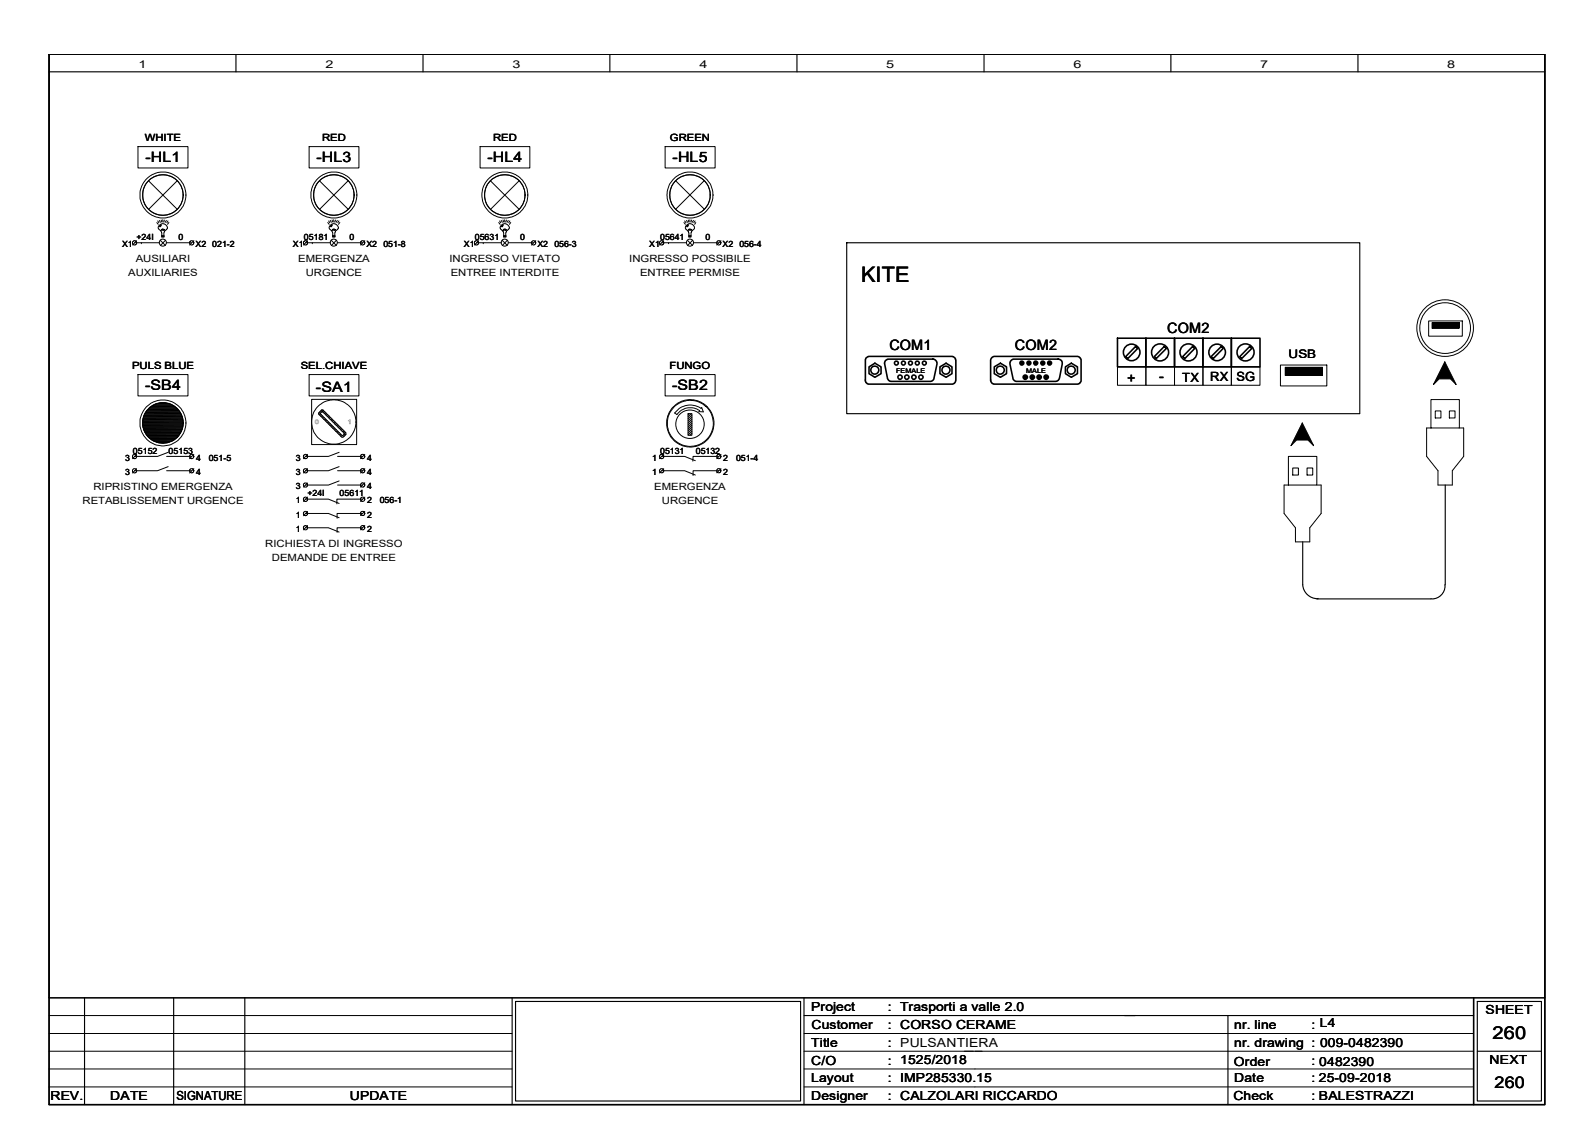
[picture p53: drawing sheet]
<svg xmlns="http://www.w3.org/2000/svg" width="297mm" height="210mm" viewBox="0 0 297 210" stroke-linecap="round" stroke-linejoin="round" font-family="sans-serif">
<defs><g id="words">
<text font-size="4" x="160.4" y="52.5">KITE</text>
<text font-size="3.3" x="278" y="193.5">260</text>
<text font-size="3" x="278.3" y="202.6">260</text>
<g font-size="2.7">
<text x="27.1" y="30.2">-HL1</text>
<text x="58.9" y="30.2">-HL3</text>
<text x="90.8" y="30.2">-HL4</text>
<text x="125.3" y="30.2">-HL5</text>
<text x="165.6" y="65.1">COM1</text>
<text x="189" y="65.1">COM2</text>
<text x="217.4" y="61.9">COM2</text>
<text x="209.9" y="71.2">+</text>
<text x="215.9" y="71">-</text>
<text x="27" y="72.7">-SB4</text>
<text x="58.8" y="73.1">-SA1</text>
<text x="125.2" y="72.7">-SB2</text>
</g>
<g font-size="2.4">
<text x="220.2" y="71.1">TX</text>
<text x="225.4" y="71">RX SG</text>
</g>
<g font-size="2.3">
<text x="151.1" y="188.3">Project</text>
<text x="151.1" y="191.7">Customer</text>
<text x="165.4" y="188.3">: Trasporti a valle 2.0</text>
<text x="165.4" y="191.6">: CORSO CERAME</text>
<text x="229.9" y="191.6">nr. line</text>
<text x="244.3" y="191.6">: L4</text>
<text x="276.6" y="188.9">SHEET</text>
<text x="151.1" y="194.9">Title</text>
<text x="165.4" y="194.9">: PULSANTIERA</text>
<text x="229.8" y="195">nr. drawing : 009-0482390</text>
<text x="151.1" y="198.3">C/O</text>
<text x="151.1" y="201.6">Layout</text>
<text x="165.4" y="198.3">: 1525/2018</text>
<text x="165.4" y="201.6">: IMP285330.15</text>
<text x="229.8" y="198.5">Order</text>
<text x="229.9" y="201.5">Date</text>
<text x="244.3" y="198.3">: 0482390</text>
<text x="244.3" y="201.6">: 25-09-2018</text>
<text x="277.4" y="198.2">NEXT</text>
<text x="9.4" y="204.9">REV.</text>
<text x="20.5" y="204.9">DATE</text>
<text x="32.8" y="204.9">SIGNATURE</text>
<text x="65.1" y="204.9">UPDATE</text>
<text x="151.1" y="204.9">Designer</text>
<text x="165.4" y="204.9">: CALZOLARI RICCARDO</text>
<text x="229.7" y="204.9">Check</text>
<text x="244.3" y="204.9">: BALESTRAZZI</text>
<text x="245.6" y="204.9">BALESTRAZZI</text>
</g>
<text font-size="2.2" x="240" y="66.6">USB</text>
<g font-size="2">
<text x="25.8" y="12.7">1</text>
<text x="60.6" y="12.7">2</text>
<text x="95.4" y="12.7">3</text>
<text x="130.3" y="12.7">4</text>
<text x="165.1" y="12.7">5</text>
<text x="199.9" y="12.7">6</text>
<text x="234.7" y="12.7">7</text>
<text x="269.5" y="12.7">8</text>
</g>
<g font-size="1.9">
<text x="27" y="26.2">WHITE</text>
<text x="60" y="26.2">RED</text>
<text x="91.8" y="26.2">RED</text>
<text x="124.8" y="26.2">GREEN</text>
<text x="23.9" y="51.5">AUXILIARIES</text>
<text x="25.3" y="48.8">AUSILIARI</text>
<text x="55.5" y="48.8">EMERGENZA</text>
<text x="56.9" y="51.5">URGENCE</text>
<text x="83.7" y="48.8">INGRESSO VIETATO</text>
<text x="83.9" y="51.5">ENTREE INTERDITE</text>
<text x="117.2" y="48.8">INGRESSO POSSIBILE</text>
<text x="119.2" y="51.5">ENTREE PERMISE</text>
<text x="24.6" y="68.7">PULS BLUE</text>
<text x="56" y="68.7">SEL.CHIAVE</text>
<text x="124.7" y="68.7">FUNGO</text>
<text x="15.4" y="93.9">RETABLISSEMENT URGENCE</text>
<text x="17.4" y="91.3">RIPRISTINO EMERGENZA</text>
<text x="121.8" y="91.3">EMERGENZA</text>
<text x="123.3" y="93.9">URGENCE</text>
<text x="49.4" y="101.9">RICHIESTA DI INGRESSO</text>
<text x="50.6" y="104.5">DEMANDE DE ENTREE</text>
</g>
<g font-size="1.6">
<text x="22.7" y="46">X1</text>
<text x="25.4" y="44.7">+24I</text>
<text x="33.2" y="44.7">0</text>
<text x="36.4" y="46">X2 021-2</text>
<text x="54.6" y="46">X1</text>
<text x="56.6" y="44.7">05181</text>
<text x="65.1" y="44.7">0</text>
<text x="68.2" y="46">X2</text>
<text x="71.4" y="46">051-8</text>
<text x="86.4" y="46">X1</text>
<text x="88.4" y="44.7">05631</text>
<text x="96.9" y="44.7">0</text>
<text x="100.1" y="46">X2</text>
<text x="103.2" y="46">056-3</text>
<text x="120.9" y="46">X1</text>
<text x="122.9" y="44.7">05641</text>
<text x="131.4" y="44.7">0</text>
<text x="134.6" y="46">X2 056-4</text>
<text x="23.3" y="88.5">3</text>
<text x="23.3" y="85.8">3</text>
<text x="24.8" y="84.5">05152</text>
<text x="31.4" y="84.5">05153</text>
<text x="36.5" y="88.5">4</text>
<text x="36.5" y="85.8">4</text>
<text x="38.9" y="85.8">051-5</text>
<text x="55.1" y="88.5">3</text>
<text x="55.1" y="85.8">3</text>
<text x="68.4" y="88.5">4</text>
<text x="68.4" y="85.8">4</text>
<text x="121.5" y="88.5">1</text>
<text x="121.5" y="85.8">1</text>
<text x="122.9" y="84.5">05131</text>
<text x="129.6" y="84.5">05132</text>
<text x="134.7" y="88.5">2</text>
<text x="134.7" y="85.8">2</text>
<text x="137.1" y="85.8">051-4</text>
<text x="55.1" y="93.8">1</text>
<text x="55.1" y="91.1">3</text>
<text x="57.3" y="92.5">+24I</text>
<text x="63.2" y="92.5">05611</text>
<text x="68.4" y="91.1">4</text>
<text x="68.4" y="93.8">2</text>
<text x="70.7" y="93.8">056-1</text>
<text x="55.1" y="96.4">1</text>
<text x="55.1" y="99.1">1</text>
<text x="68.4" y="96.4">2</text>
<text x="68.4" y="99.1">2</text>
</g>
<g font-size="1.2">
<text x="166.9" y="69.4">FEMALE</text>
<text x="191.1" y="69.4">MALE</text>
</g>
<g font-size=".8">
<text x="58.7" y="79">0</text>
<text x="64.9" y="79">1</text>
</g>
</g></defs>
<g fill="none" stroke="#000" stroke-width=".3">
<path d="M9.1 10.1h278.6v195.6h-278.6zM161.3 66.7l.5-.3h15.4a.79 .79 0 0 1 .8 .7v3.7a.79 .79 0 0 1-.8 .7h-15.5l-.5-.5v-4.1zM161.8 68.3l1.1-.7 1.2 .7v1.3l-1.2 .7-1.1-.7zM164.9 67.2l.5-.3h8.3a.81 .81 0 0 1 .8 .9l-.6 2.7-.4 .5h-7.6l-.4-.1-.2-.4-.6-2.8zM175 68.3l1.2-.7 1.1 .7v1.3l-1.1 .7-1.2-.7zM184.7 66.7l.4-.3h15.5a.8 .8 0 0 1 .7 .7v3.7a.8 .8 0 0 1-.7 .7h-15.4a.72 .72 0 0 1-.7-.7v-3.8zM185.2 68.3l1.1-.7 1.1 .7v1.3l-1.1 .7-1.1-.7zM188.3 67.2l.4-.3h8.4a.76 .76 0 0 1 .7 .9l-.5 2.8-.5 .4h-7.6l-.3-.1-.3-.4-.5-2.7zM190.1 67.5h.4v.3h-.4zM190.2 67.5h.2v.2h-.2zM190.8 70.1h.3v.3h-.3zM190.9 70.2h.1v.1h-.1z"/>
<path d="M191.4 67.5h.4v.3h-.4zM191.5 67.5h.2v.2h-.2zM192.1 70.1h.3v.3h-.3zM192.2 70.2h.1v.1h-.1zM192.7 67.5h.3v.3h-.3zM192.8 67.5h.1v.2h-.1zM193.3 70.1h.4v.3h-.4zM193.4 70.2h.2v.1h-.2zM194 67.5h.4v.3h-.4zM194.1 67.5h.2v.2h-.2zM194.7 70.1h.3v.3h-.3zM194.8 70.2h.1v.1h-.1z"/>
<path d="M195.3 67.5h.3v.3h-.3zM195.4 67.5h.1v.2h-.1zM198.4 68.3l1.1-.7 1.2 .7v1.3l-1.2 .7-1.1-.7zM208.1 63h5.3v5.3h-5.3zM211.5 64.5l.4 .4-1.9 1.9-.4-.4zM213.4 63h5.3v5.3h-5.3zM216.8 64.5l.4 .4-1.9 1.9-.3-.4zM218.7 63h5.3v5.3h-5.3zM222.1 64.5l.4 .4-1.9 1.9-.3-.4zM224 63h5.3v5.3h-5.3zM227.5 64.5l.3 .4-1.9 1.9-.4-.4zM229.3 63h5.4v5.3h-5.4z"/>
<path d="M232.7 64.5l.4 .4-1.9 1.9-.3-.4zM274.4 185.8v19.9"/>
<circle cx="162.9" cy="68.9" r=".75"/>
<circle cx="166.9" cy="67.6" r=".37"/>
<circle cx="167.6" cy="70.2" r=".4"/>
<circle cx="168.2" cy="67.6" r=".37"/>
<circle cx="168.9" cy="70.2" r=".4"/>
<circle cx="169.6" cy="67.6" r=".37"/>
<circle cx="170.2" cy="70.2" r=".4"/>
<circle cx="170.8" cy="67.6" r=".37"/>
<circle cx="171.5" cy="70.2" r=".4"/>
<circle cx="172.1" cy="67.6" r=".37"/>
<circle cx="176.2" cy="68.9" r=".75"/>
<circle cx="186.3" cy="68.9" r=".75"/>
<circle cx="190.3" cy="67.6" r=".37"/>
<circle cx="190.9" cy="70.2" r=".4"/>
<circle cx="191.6" cy="67.6" r=".37"/>
<circle cx="192.3" cy="70.2" r=".4"/>
<circle cx="192.9" cy="67.6" r=".37"/>
<circle cx="193.5" cy="70.2" r=".4"/>
<circle cx="194.2" cy="67.6" r=".37"/>
<circle cx="194.8" cy="70.2" r=".4"/>
<circle cx="195.5" cy="67.6" r=".37"/>
<circle cx="199.5" cy="68.9" r=".75"/>
<circle cx="210.8" cy="65.6" r="1.55"/>
<circle cx="216" cy="65.6" r="1.6"/>
<circle cx="221.3" cy="65.6" r="1.6"/>
<circle cx="226.7" cy="65.6" r="1.55"/>
<circle cx="232" cy="65.6" r="1.6"/>
</g>
<g fill="none" stroke="#000" stroke-width=".21">
<path d="M9.1 10.1h278.6v195.6h-278.6zM9.1 10.1h278.6v175.7h-278.6zM9.1 13.4h278.6M43.9 10.1v3.3M78.8 10.1v3.3M113.6 10.1v3.3M148.4 10.1v3.3M183.3 10.1v3.3M218.1 10.1v3.3M252.9 10.1v3.3M157.7 45.2h95.5v31.8h-95.5zM269.2 90.3v18.6"/>
<path d="M242.6 100.9v8a2.7 2.7 0 0 0 2.9 2.6M245.2 111.5h21.3M269.1 108.9a2.34 2.34 0 0 1-2.6 2.6M9.1 185.8h278.6M15.7 185.8v19.9M32.3 185.8v19.9M45.6 185.8v19.9M95.4 185.8v19.9M96 186.5h53.1v18.6h-53.1zM149.7 185.8v19.9M149.7 189.1h124.7M228.7 189.1v16.6"/>
<path d="M275.1 186.5h12v18.6h-12zM275.1 195.8h12"/>
</g>
<g fill="none" stroke="#000" stroke-width=".19">
<path d="M25.7 27.3h9.3v4h-9.3zM27.6 33.7l5.4 5.3M33 33.7l-5.3 5.3M57.6 27.3h9.2v4h-9.2zM59.5 33.7l5.4 5.3M64.9 33.7l-5.4 5.3M89.4 27.3h9.3v4h-9.3zM91.3 33.7l5.4 5.3M96.7 33.7l-5.3 5.3M123.9 27.3h9.3v4h-9.3zM125.8 33.7l5.4 5.3M131.1 33.7l-5.3 5.3"/>
<path d="M25.1 45.2h4.6M25.4 44.8l-.7 .8M26.3 45.2h.1M29.2 41.4l.3 .4M29.4 41.1l.2 .4M29.7 41.1l.2 .3M29.9 44.8l.9 .9M30 41l.1 .4M30.1 41.9l-.3 .1-.1 .2M30.1 42l-.2 .2M30.1 43.9v-.5l-.3-.5a.69 .69 0 0 1-.2-.9 .69 .69 0 0 1 .9-.3l.3 .1 .3 .3a.61 .61 0 0 1-.4 .9l-.2 .3v.6M30.1 44.2h.5"/>
<path d="M30.1 44.1h.5M30.1 44h.5M30.1 43.9h.5M30.1 42.9v-.2v.1l.1-.1v.1l.1-.1v.1v-.1l.1 .1 .1-.1v.1l.1-.1-.1 .2M30.3 40.9v.5M30.6 41l-.1 .4M30.8 44.7l-.9 1M31 41.1l-.2 .3M31 45.2h4.6M31.3 41.1l-.2 .4M31.5 41.4l-.3 .4M36.1 44.8l-.8 .8"/>
<path d="M56.9 45.2h4.6M57.3 44.8l-.8 .8M58.2 45.2h.1M61 41.4l.3 .4M61.2 41.1l.2 .4M61.5 41.1l.2 .3M61.7 44.8l.9 .9M61.8 41l.2 .4M61.9 41.9l-.3 .1-.1 .2M61.9 42l-.2 .2M61.9 43.9l.1-.5-.4-.5a.69 .69 0 0 1-.2-.9 .69 .69 0 0 1 .9-.3l.3 .1 .3 .3a.61 .61 0 0 1-.4 .9l-.1 .3v.6M61.9 44.2h.5"/>
<path d="M61.9 44.1h.5M61.9 44h.5M61.9 43.9h.5M62 42.9l-.1-.2 .1 .1v-.1l.1 .1v-.1v.1l.1-.1 .1 .1v-.1l.1 .1v-.1v.2M62.1 40.9l.1 .5M62.5 41l-.1 .4M62.6 44.7l-.9 1M62.8 41.1l-.2 .3M62.9 45.2h4.6M63.1 41.1l-.2 .4M63.3 41.4l-.3 .4M67.9 44.8l-.8 .8"/>
<path d="M88.7 45.2h4.7M89.2 44.8l-.9 .8M90 45.2h.1M92.9 41.4l.2 .4M93 41.1l.3 .4M93.3 41.1l.3 .3M93.6 44.8l.9 .9M93.7 41l.1 .4M93.7 41.9l-.2 .1-.1 .2M93.7 42l-.1 .2M93.8 43.9v-.7l-.5-.4a.69 .69 0 0 1 0-.9 .69 .69 0 0 1 .8-.2l.6 .3a.65 .65 0 0 1-.4 1.1l-.1 .8M93.8 44.2h.4"/>
<path d="M93.8 44.1h.4M93.8 44h.4M93.8 43.9h.4M93.8 42.9l-.1-.2 .1 .1v-.1l.1 .1v-.1l.1 .1 .1-.1v.1v-.1l.1 .1 .1-.1-.1 .2M94 40.9v.5M94.3 41l-.1 .4M94.5 44.7l-.9 1M94.7 41.1l-.3 .3M94.7 45.2h4.7M95 41.1l-.3 .4M95.1 41.4l-.2 .4M99.8 44.8l-.8 .8"/>
<path d="M123.2 45.2h4.6M123.6 44.8l-.8 .8M124.5 45.2h.1M127.4 41.4l.2 .4M127.5 41.1l.3 .4M127.8 41.1l.3 .3M128.1 44.8l.9 .9M128.2 41l.1 .4M128.2 41.9l-.3 .1v.2M128.2 42l-.2 .2M128.3 43.9v-.6l-.5-.6a.73 .73 0 0 1 .1-.9 .73 .73 0 0 1 .9-.1l.4 .4a.5 .5 0 0 1 .1 .5 .5 .5 0 0 1-.4 .3l-.2 .4v.6M128.3 42.9v-.2l.1 .1v-.1l.1 .1v-.1l.1 .1v-.1l.1 .1 .1-.1-.1 .2"/>
<path d="M128.3 44.2h.4M128.3 44.1h.4M128.3 44h.4M128.3 43.9h.4M128.5 40.9v.5M128.8 41l-.1 .4M129 44.7l-.9 1M129.2 41.1l-.3 .3M129.2 45.2h4.6M129.5 41.1l-.3 .4M129.6 41.4l-.2 .4M134.3 44.8l-.8 .8"/>
<path d="M266.1 59.8h6.2v2.8h-6.2zM25.7 69.8h9.3v3.9h-9.3zM26.6 79.1h7.5M26.6 78.9h7.5M26.6 78.8h7.5M26.6 78.6h7.5M26.6 78.4h7.5M26.6 79.5h7.4M26.6 79.3h7.5M26.6 78.2h7.5M26.7 79.7h7.3M26.7 78h7.3"/>
<path d="M26.7 77.8h7.2M26.8 79.9h7.1M26.8 77.7h7.1M26.8 77.5h7.1M26.9 77.3h6.9M26.9 77.1h6.8M27 76.9h6.6M27.2 76.7h6.3M27.3 76.6h6.1M27.4 76.4h5.8M27.6 76.2h5.4M27.7 76h5.2"/>
<path d="M27.9 75.9h4.9M28 75.8h4.7M28.3 75.6h4M28.5 75.5h3.7M28.7 75.4h3.3M29 75.3h2.7M29.3 75.1h2.1M29.8 75.1h1.1M32.5 75.7h-4.4M33.1 76.2l-5.6 .1M33.3 76.5h-6M33.5 76.8h-6.4"/>
<path d="M33.7 77h-6.7M33.8 77.3l-7 .1M33.9 77.6h-7.1M33.9 79.8h-7.2M34 77.9h-7.3M34 79.5l-7.3 .1M34 78.1h-7.4M34.1 79.2h-7.5M34.1 79h-7.5M34.1 78.7h-7.5M34.1 78.4l-7.5 .1M57.6 69.8h9.2v3.9h-9.2z"/>
<path d="M58 74.4h8.4v8.4h-8.4zM59.3 76.9l.6-.5h.3l4.2 4.2v.4l-.4 .4h-.4l-4.3-4.2zM59.3 77h.4M59.4 77.3h.5M59.6 76.7h.3M59.7 76.9l.4-.2 4 4v.2l-.4 .2-4-4zM59.7 77.5h.4M59.8 76.4h.4M60 77.8h.4M60.1 76.7h.4M60.3 78.1h.4M60.4 77h.3"/>
<path d="M60.6 78.4h.4M60.7 77.3h.3M60.9 78.7h.4M60.9 77.5h.4M61.1 79h.4M61.2 77.8h.4M61.4 79.2h.4M61.5 78.1h.4M61.7 79.5h.4M61.8 78.4h.3M62 79.8h.4M62.1 78.7h.3"/>
<path d="M62.3 79h.4M62.6 79.2h.4M62.9 79.5h.4M63.2 79.8h.3M123.9 69.8h9.3v3.9h-9.3zM128.1 77h.8v4.1h-.8zM128.4 77l-.3 .3M128.7 77l-.6 .6M128.9 79.9l-.8 .7M128.9 79.5l-.8 .8M128.9 79.2l-.8 .7M128.9 78.8l-.8 .7"/>
<path d="M128.9 78.4l-.8 .8M128.9 78.1l-.8 .7M128.9 77.7l-.8 .7M128.9 77.3l-.8 .7M130.6 76.1l.1-.2 .3 .8h-.8l.1-.2M130.6 76.1a3.6 3.6 0 0 0-5 .8l.5 .3a3 3 0 0 1 4.2-.7M208.1 68.3h5.3v3.5h-5.3zM213.4 68.3h5.3v3.5h-5.3zM218.7 68.3h5.3v3.5h-5.3zM224 68.3h5.3v3.5h-5.3zM229.3 68.3h5.4v3.5h-5.4zM238.5 68h8.6v3.9h-8.6z"/>
<path d="M239.3 68.4h6.9v1.5h-6.9zM242.5 78.8l2.1 4.2-1-1h-2.1l-1.1 1zM266.5 74.4h5.3v5.3h-5.3zM266.5 79.7h-.8v5.3l2.1 2.7v2.6h2.7v-2.6l2.1-2.7v-5.3h-.8M266.7 60.1h5v1.1h-5zM267.3 76.5h1v1.4h-1zM269.1 67.4l2.1 4.2-1.1-1h-2.1l-1 1zM269.9 76.5h1.1v1.4h-1.1zM25.4 84.6l-.7 .8M25.4 87.3l-.7 .8M26.8 80h7.1M26.9 80.2h6.9"/>
<path d="M27 80.4h6.7M27 80.6h6.7M27.2 80.8h6.3M27.3 81h6.1M27.4 81.1h5.9M27.5 81.2h5.7M27.6 81.3h5.5M27.8 81.5h5.1M27.9 81.7h4.9M28.1 81.7h4.5M28.2 81.9h4.3M28.6 82.1h3.5"/>
<path d="M28.8 82.2h3.1M29.1 82.3h2.5M29.4 82.4h1.8M31 85h4.6M31 87.7h4.6M31.3 84.2l-2 .8h-4.2M31.3 86.9l-2 .8h-4.2M32.3 82h-3.9M33 81.4h-5.3M33.4 80.9h-6.2M33.6 80.6l-6.5 .1M33.8 80.3h-6.9"/>
<path d="M33.9 80.1h-7.1M36.1 84.6l-.8 .8M36.1 87.3l-.8 .8M56.9 93h4.3l2 .8M56.9 95.6h4.3l2 .8M56.9 98.3h4.3l2 .8M57.3 84.6l-.8 .8M57.3 87.3l-.8 .8M57.3 92.6l-.8 .8M57.3 95.2l-.8 .9M57.3 90l-.8 .7M57.3 97.9l-.8 .8"/>
<path d="M62.3 80.1h.3M62.5 80.3h.4M62.8 80.6h.4M62.9 85h4.6M62.9 87.7h4.6M62.9 90.3h4.6M63.1 80.9h.4M63.2 84.2l-2 .8h-4.3M63.2 86.9l-2 .8h-4.3M63.2 89.6l-2 .7h-4.3M63.4 81.2h.8M63.5 80.1h.3"/>
<path d="M63.7 80.3h.4M64 80.6h.4M64 80.9h.4M67.5 93h-4.8v.9M67.5 95.6h-4.7v.9M67.5 98.3h-4.7v.8M67.9 84.6l-.8 .8M67.9 87.3l-.8 .8M67.9 92.6l-.8 .8M67.9 95.2l-.8 .8M67.9 89.9l-.8 .8M67.9 97.9l-.8 .8"/>
<path d="M123.2 85h4.3l2 .8M123.2 87.7h4.3l2 .8M123.6 84.6l-.8 .8M123.6 87.3l-.8 .8M128.9 80.7l-.4 .4M128.9 80.3l-.8 .7M133.8 85h-4.7l-.1 .9M133.9 87.7h-4.8v.9M134.3 84.6l-.8 .8M134.3 87.3l-.8 .8M239.9 85h5.3v5.3h-5.3zM239.9 90.3h-.8v5.3l2.2 2.7v2.6h2.6v-2.6l2.1-2.7v-5.3h-.8"/>
<path d="M240.7 87.2h1.1v1.3h-1.1zM243.4 87.2h1.1v1.3h-1.1zM9.1 195.8h86.3M9.1 199.1h86.3M9.1 192.5h86.3M9.1 189.1h86.3M149.7 195.8h124.7M149.7 199.1h124.7M149.7 192.5h124.7M9.1 202.4h86.3M149.7 202.4h124.7"/>
<circle cx="30.3" cy="36.3" r="3.8"/>
<circle cx="30.3" cy="36.3" r="4.3"/>
<circle cx="62.2" cy="36.3" r="3.8"/>
<circle cx="62.2" cy="36.3" r="4.3"/>
<circle cx="94" cy="36.3" r="4.3"/>
<circle cx="94" cy="36.3" r="3.8"/>
<circle cx="128.5" cy="36.3" r="3.8"/>
<circle cx="128.5" cy="36.3" r="4.3"/>
<circle cx="25" cy="45.2" r=".4"/>
<circle cx="30.3" cy="45.2" r=".66"/>
<circle cx="35.7" cy="45.2" r=".4"/>
<circle cx="56.9" cy="45.2" r=".41"/>
<circle cx="62.2" cy="45.2" r=".66"/>
<circle cx="67.5" cy="45.2" r=".41"/>
<circle cx="88.7" cy="45.2" r=".41"/>
<circle cx="94" cy="45.2" r=".66"/>
<circle cx="99.4" cy="45.2" r=".4"/>
<circle cx="123.2" cy="45.2" r=".4"/>
<circle cx="128.5" cy="45.2" r=".66"/>
<circle cx="133.9" cy="45.2" r=".41"/>
<circle cx="30.3" cy="78.8" r="3.8"/>
<circle cx="30.3" cy="78.8" r="4.3"/>
<circle cx="62.2" cy="78.6" r="4.1"/>
<circle cx="128.5" cy="79" r="2.65"/>
<circle cx="128.5" cy="78.9" r="4.4"/>
<circle cx="128.5" cy="78.8" r="4.3"/>
<circle cx="269.1" cy="61.1" r="4.7"/>
<circle cx="269.1" cy="61.1" r="5.3"/>
<circle cx="25" cy="87.7" r=".39"/>
<circle cx="25.1" cy="85" r=".39"/>
<circle cx="35.7" cy="85" r=".41"/>
<circle cx="35.7" cy="87.7" r=".39"/>
<circle cx="56.9" cy="90.3" r=".4"/>
<circle cx="56.9" cy="98.3" r=".4"/>
<circle cx="56.9" cy="85" r=".4"/>
<circle cx="56.9" cy="95.6" r=".39"/>
<circle cx="56.9" cy="87.7" r=".39"/>
<circle cx="56.9" cy="93" r=".38"/>
<circle cx="67.5" cy="98.3" r=".41"/>
<circle cx="67.5" cy="85" r=".41"/>
<circle cx="67.5" cy="93" r=".41"/>
<circle cx="67.5" cy="90.3" r=".41"/>
<circle cx="67.5" cy="95.6" r=".4"/>
<circle cx="67.5" cy="87.7" r=".39"/>
<circle cx="123.2" cy="87.7" r=".39"/>
<circle cx="123.2" cy="85" r=".39"/>
<circle cx="133.9" cy="85" r=".4"/>
<circle cx="133.9" cy="87.7" r=".39"/>
</g>
<g fill="#000">
<path d="M242.5 78.8l2.1 4.2-1-1h-2.1l-1.1 1z" fill-rule="evenodd"/>
<path d="M239.3 68.4h6.9v1.5h-6.9z" fill-rule="evenodd"/>
<path d="M269.1 67.4l2.1 4.2-1.1-1h-2.1l-1 1z" fill-rule="evenodd"/>
<path d="M266.7 60.1h5v1.1h-5z" fill-rule="evenodd"/>
</g>
<use href="#words"/>
</svg>
